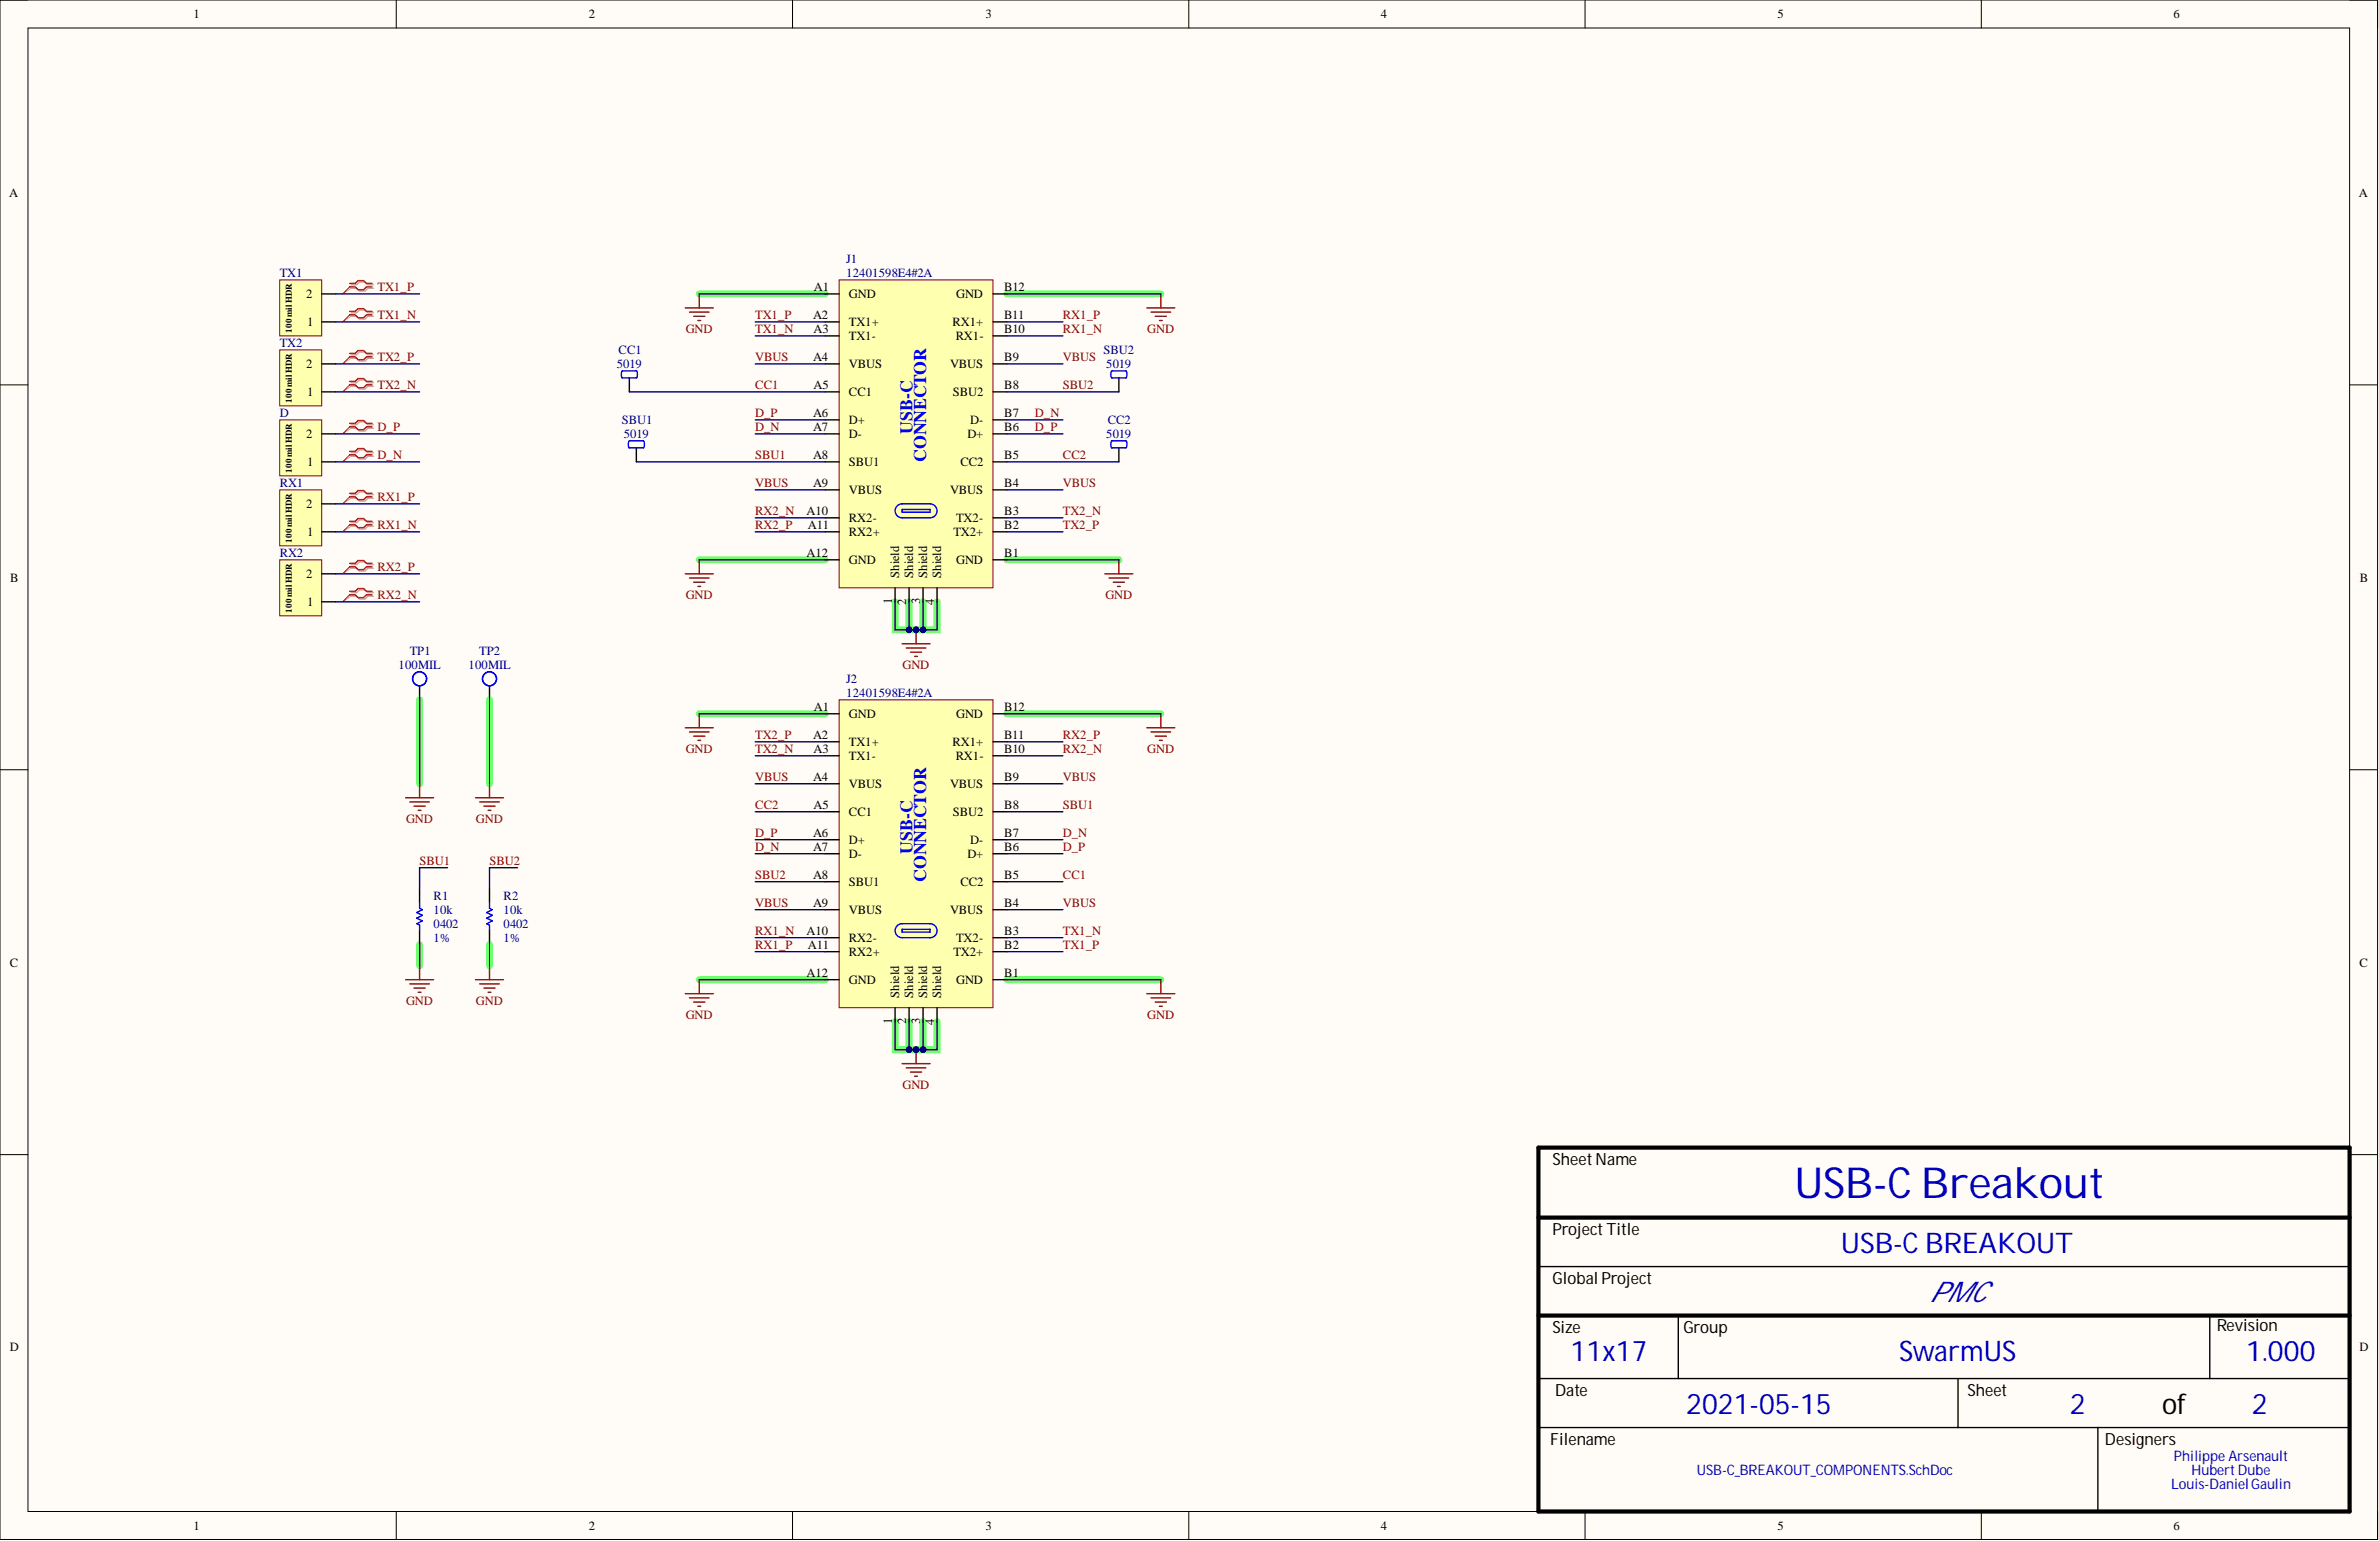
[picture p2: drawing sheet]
<svg xmlns="http://www.w3.org/2000/svg" width="431mm" height="279mm" viewBox="0 0 431 279" stroke-linecap="round" stroke-linejoin="round" font-family="sans-serif">
<defs><g id="words">
<text font-size="7.8" fill="#0000bf" x="325.4" y="217.3">USB-C Breakout</text>
<g font-size="5.2" fill="#0000bf">
<text x="333.9" y="227.1">USB-C BREAKOUT</text>
<text x="349.9" y="236">PMC</text>
<text x="284.8" y="246.7">11x17</text>
<text x="344.4" y="246.7">SwarmUS</text>
<text x="407.3" y="246.7">1.000</text>
<text x="305.8" y="256.3">2021-05-15</text>
<text x="375.4" y="256.3">2</text>
<text x="408.4" y="256.3">2</text>
</g>
<text font-size="5.2" x="392.1" y="256.3">of</text>
<g font-size="3.2" fill="#00f">
<text x="165.5" y="78.7" transform="rotate(-90 165.5 78.7)">USB-C</text>
<text x="168" y="83.7" transform="rotate(-90 168 83.7)">CONNECTOR</text>
<text x="165.5" y="154.8" transform="rotate(-90 165.5 154.8)">USB-C</text>
<text x="168" y="159.9" transform="rotate(-90 168 159.9)">CONNECTOR</text>
</g>
<g font-size="3">
<text x="281.5" y="211.2">SheetName</text>
<text x="281.5" y="223.9">ProjectTitle</text>
<text x="281.5" y="232.8">Global Project</text>
<text x="281.5" y="241.7">Size</text>
<text x="305.3" y="241.7">Group</text>
<text x="402" y="241.4">Revision</text>
<text x="282" y="253.1">Date</text>
<text x="356.8" y="253.1">Sheet</text>
<text x="281.1" y="262">Filename</text>
<text x="381.7" y="262">Designers</text>
</g>
<g font-size="2.6" fill="#0000bf">
<text x="307.8" y="267.4">USB-C_BREAKOUT_COMPONENTS.SchDoc</text>
<text x="393.7" y="269.9">Louis-DanielGaulin</text>
<text x="394.2" y="264.8">Philippe Arsenault</text>
<text x="397.5" y="267.4">HubertDube</text>
</g>
<g font-size="2.3">
<text x="35.1" y="3.3">1</text>
<text x="106.8" y="3.3">2</text>
<text x="178.7" y="3.3">3</text>
<text x="250.4" y="3.3">4</text>
<text x="322.4" y="3.3">5</text>
<text x="394.2" y="3.3">6</text>
<text x="1.7" y="35.7">A</text>
<text x="427.8" y="35.7">A</text>
<text x="147.6" y="52.8">A1</text>
<text x="182.1" y="52.8">B12</text>
<text x="55.5" y="54.1">2</text>
<text x="55.7" y="59.1">1</text>
<text x="147.5" y="57.9">A2</text>
<text x="154" y="54.1">GND</text>
<text x="154" y="59.1">TX1+</text>
<text x="172.7" y="59.1">RX1+</text>
<text x="173.4" y="54.1">GND</text>
<text x="182.1" y="57.9">B11</text>
<text x="147.5" y="65.5">A4</text>
<text x="147.5" y="60.4">A3</text>
<text x="154" y="61.7">TX1-</text>
<text x="173.3" y="61.7">RX1-</text>
<text x="182.1" y="65.5">B9</text>
<text x="182.1" y="60.4">B10</text>
<text x="55.5" y="66.7">2</text>
<text x="55.7" y="71.8">1</text>
<text x="147.5" y="70.5">A5</text>
<text x="154" y="66.7">VBUS</text>
<text x="154" y="71.8">CC1</text>
<text x="172.3" y="66.7">VBUS</text>
<text x="172.8" y="71.8">SBU2</text>
<text x="182.1" y="70.5">B8</text>
<text x="147.5" y="75.6">A6</text>
<text x="154" y="76.9">D+</text>
<text x="175.9" y="76.9">D-</text>
<text x="182.1" y="75.6">B7</text>
<text x="55.5" y="79.4">2</text>
<text x="147.5" y="78.2">A7</text>
<text x="147.5" y="83.2">A8</text>
<text x="154" y="79.4">D-</text>
<text x="175.4" y="79.4">D+</text>
<text x="182.1" y="83.2">B5</text>
<text x="182.1" y="78.2">B6</text>
<text x="55.7" y="84.5">1</text>
<text x="147.5" y="88.3">A9</text>
<text x="154" y="84.5">SBU1</text>
<text x="154" y="89.6">VBUS</text>
<text x="172.3" y="89.6">VBUS</text>
<text x="174.2" y="84.5">CC2</text>
<text x="182.1" y="88.3">B4</text>
<text x="55.5" y="92.1">2</text>
<text x="146.3" y="93.4">A10</text>
<text x="146.5" y="95.9">A11</text>
<text x="154" y="94.7">RX2-</text>
<text x="173.4" y="94.7">TX2-</text>
<text x="182.1" y="95.9">B2</text>
<text x="182.1" y="93.4">B3</text>
<text x="55.7" y="97.2">1</text>
<text x="146.3" y="101">A12</text>
<text x="154" y="97.2">RX2+</text>
<text x="172.9" y="97.2">TX2+</text>
<text x="182.1" y="101">B1</text>
<text x="1.9" y="105.5">B</text>
<text x="55.5" y="104.8">2</text>
<text x="154" y="102.3">GND</text>
<text x="163.1" y="104.8" transform="rotate(-90 163.1 104.8)">Shield</text>
<text x="165.6" y="104.8" transform="rotate(-90 165.6 104.8)">Shield</text>
<text x="168.2" y="104.8" transform="rotate(-90 168.2 104.8)">Shield</text>
<text x="170.7" y="104.8" transform="rotate(-90 170.7 104.8)">Shield</text>
<text x="173.4" y="102.3">GND</text>
<text x="428" y="105.5">B</text>
<text x="55.7" y="109.9">1</text>
<text x="161.8" y="109.5" transform="rotate(-90 161.8 109.5)">1</text>
<text x="164.4" y="109.6" transform="rotate(-90 164.4 109.6)">2</text>
<text x="166.9" y="109.5" transform="rotate(-90 166.9 109.5)">3</text>
<text x="169.4" y="109.7" transform="rotate(-90 169.4 109.7)">4</text>
<text x="147.6" y="128.9">A1</text>
<text x="154" y="130.2">GND</text>
<text x="173.4" y="130.2">GND</text>
<text x="182.1" y="128.9">B12</text>
<text x="147.5" y="134">A2</text>
<text x="147.5" y="136.5">A3</text>
<text x="154" y="135.3">TX1+</text>
<text x="154" y="137.8">TX1-</text>
<text x="172.7" y="135.3">RX1+</text>
<text x="173.3" y="137.8">RX1-</text>
<text x="182.1" y="136.5">B10</text>
<text x="182.1" y="134">B11</text>
<text x="147.5" y="141.6">A4</text>
<text x="154" y="142.9">VBUS</text>
<text x="172.3" y="142.9">VBUS</text>
<text x="182.1" y="141.6">B9</text>
<text x="147.5" y="146.7">A5</text>
<text x="154" y="147.9">CC1</text>
<text x="172.8" y="147.9">SBU2</text>
<text x="182.1" y="146.7">B8</text>
<text x="147.5" y="151.7">A6</text>
<text x="147.5" y="154.3">A7</text>
<text x="154" y="153">D+</text>
<text x="154" y="155.6">D-</text>
<text x="175.4" y="155.6">D+</text>
<text x="175.9" y="153">D-</text>
<text x="182.1" y="154.3">B6</text>
<text x="182.1" y="151.7">B7</text>
<text x="147.5" y="159.4">A8</text>
<text x="154" y="160.6">SBU1</text>
<text x="174.2" y="160.6">CC2</text>
<text x="182.1" y="159.4">B5</text>
<text x="147.5" y="164.4">A9</text>
<text x="154" y="165.7">VBUS</text>
<text x="172.3" y="165.7">VBUS</text>
<text x="182.1" y="164.4">B4</text>
<text x="146.3" y="169.5">A10</text>
<text x="146.5" y="172">A11</text>
<text x="154" y="170.8">RX2-</text>
<text x="154" y="173.3">RX2+</text>
<text x="172.9" y="173.3">TX2+</text>
<text x="173.4" y="170.8">TX2-</text>
<text x="182.1" y="172">B2</text>
<text x="182.1" y="169.5">B3</text>
<text x="1.8" y="175.3">C</text>
<text x="146.3" y="177.1">A12</text>
<text x="154" y="178.4">GND</text>
<text x="173.4" y="178.4">GND</text>
<text x="182.1" y="177.1">B1</text>
<text x="427.9" y="175.3">C</text>
<text x="161.8" y="185.6" transform="rotate(-90 161.8 185.6)">1</text>
<text x="163.1" y="180.9" transform="rotate(-90 163.1 180.9)">Shield</text>
<text x="164.4" y="185.7" transform="rotate(-90 164.4 185.7)">2</text>
<text x="165.6" y="180.9" transform="rotate(-90 165.6 180.9)">Shield</text>
<text x="166.9" y="185.7" transform="rotate(-90 166.9 185.7)">3</text>
<text x="168.2" y="180.9" transform="rotate(-90 168.2 180.9)">Shield</text>
<text x="169.4" y="185.8" transform="rotate(-90 169.4 185.8)">4</text>
<text x="170.7" y="180.9" transform="rotate(-90 170.7 180.9)">Shield</text>
<text x="1.8" y="245">D</text>
<text x="427.9" y="245">D</text>
<text x="35.1" y="277.4">1</text>
<text x="106.8" y="277.4">2</text>
<text x="178.7" y="277.4">3</text>
<text x="250.4" y="277.4">4</text>
<text x="322.4" y="277.4">5</text>
<text x="394.2" y="277.4">6</text>
</g>
<g font-size="2.3" fill="#000080">
<text x="153.5" y="47.7">J1</text>
<text x="50.7" y="50.2">TX1</text>
<text x="153.5" y="50.2">12401598E4#2A</text>
<text x="50.7" y="62.9">TX2</text>
<text x="112.2" y="64.2">CC1</text>
<text x="200.1" y="64.2">SBU2</text>
<text x="111.9" y="66.7">5019</text>
<text x="200.6" y="66.7">5019</text>
<text x="50.7" y="75.6">D</text>
<text x="112.8" y="76.9">SBU1</text>
<text x="200.9" y="76.9">CC2</text>
<text x="113.1" y="79.4">5019</text>
<text x="200.6" y="79.4">5019</text>
<text x="50.7" y="88.3">RX1</text>
<text x="50.7" y="101">RX2</text>
<text x="74.3" y="118.8">TP1</text>
<text x="86.9" y="118.8">TP2</text>
<text x="72.3" y="121.3">100MIL</text>
<text x="85" y="121.3">100MIL</text>
<text x="153.5" y="123.8">J2</text>
<text x="153.5" y="126.4">12401598E4#2A</text>
<text x="78.6" y="165.7">10k</text>
<text x="78.6" y="163.2">R1</text>
<text x="91.3" y="165.7">10k</text>
<text x="91.3" y="163.2">R2</text>
<text x="78.6" y="170.8">1%</text>
<text x="78.6" y="168.2">0402</text>
<text x="91.3" y="170.8">1%</text>
<text x="91.3" y="168.2">0402</text>
</g>
<g font-size="2.3" fill="#800000">
<text x="68.5" y="52.8">TX1_P</text>
<text x="68.5" y="57.9">TX1_N</text>
<text x="137" y="57.9">TX1_P</text>
<text x="192.8" y="57.9">RX1_P</text>
<text x="68.5" y="65.5">TX2_P</text>
<text x="124.4" y="60.4">GND</text>
<text x="137" y="65.5">VBUS</text>
<text x="137" y="60.4">TX1_N</text>
<text x="192.8" y="65.5">VBUS</text>
<text x="192.8" y="60.4">RX1_N</text>
<text x="208.1" y="60.4">GND</text>
<text x="68.5" y="70.5">TX2_N</text>
<text x="137" y="70.5">CC1</text>
<text x="192.8" y="70.5">SBU2</text>
<text x="137" y="75.6">D_P</text>
<text x="187.7" y="75.6">D_N</text>
<text x="68.5" y="83.2">D_N</text>
<text x="68.5" y="78.2">D_P</text>
<text x="137" y="78.2">D_N</text>
<text x="137" y="83.2">SBU1</text>
<text x="187.7" y="78.2">D_P</text>
<text x="192.8" y="83.2">CC2</text>
<text x="137" y="88.3">VBUS</text>
<text x="192.8" y="88.3">VBUS</text>
<text x="68.5" y="90.8">RX1_P</text>
<text x="68.5" y="95.9">RX1_N</text>
<text x="137" y="95.9">RX2_P</text>
<text x="137" y="93.4">RX2_N</text>
<text x="192.8" y="95.9">TX2_P</text>
<text x="192.8" y="93.4">TX2_N</text>
<text x="68.5" y="103.5">RX2_P</text>
<text x="68.5" y="108.6">RX2_N</text>
<text x="124.4" y="108.6">GND</text>
<text x="200.5" y="108.6">GND</text>
<text x="163.7" y="121.3">GND</text>
<text x="124.4" y="136.5">GND</text>
<text x="137" y="134">TX2_P</text>
<text x="137" y="136.5">TX2_N</text>
<text x="192.8" y="134">RX2_P</text>
<text x="192.8" y="136.5">RX2_N</text>
<text x="208.1" y="136.5">GND</text>
<text x="137" y="141.6">VBUS</text>
<text x="192.8" y="141.6">VBUS</text>
<text x="73.6" y="149.2">GND</text>
<text x="86.3" y="149.2">GND</text>
<text x="137" y="146.7">CC2</text>
<text x="192.8" y="146.7">SBU1</text>
<text x="137" y="154.3">D_N</text>
<text x="137" y="151.7">D_P</text>
<text x="192.8" y="151.7">D_N</text>
<text x="192.8" y="154.3">D_P</text>
<text x="76.1" y="156.8">SBU1</text>
<text x="88.8" y="156.8">SBU2</text>
<text x="137" y="159.4">SBU2</text>
<text x="192.8" y="159.4">CC1</text>
<text x="137" y="164.4">VBUS</text>
<text x="192.8" y="164.4">VBUS</text>
<text x="137" y="172">RX1_P</text>
<text x="137" y="169.5">RX1_N</text>
<text x="192.8" y="172">TX1_P</text>
<text x="192.8" y="169.5">TX1_N</text>
<text x="73.6" y="182.2">GND</text>
<text x="86.3" y="182.2">GND</text>
<text x="124.4" y="184.7">GND</text>
<text x="208.1" y="184.7">GND</text>
<text x="163.7" y="197.4">GND</text>
</g>
<g font-size="1.6">
<text x="52.9" y="60.3" transform="rotate(-90 52.9 60.3)">100 mil HDR</text>
<text x="52.9" y="73" transform="rotate(-90 52.9 73)">100 mil HDR</text>
<text x="52.9" y="85.7" transform="rotate(-90 52.9 85.7)">100 mil HDR</text>
<text x="52.9" y="98.4" transform="rotate(-90 52.9 98.4)">100 mil HDR</text>
<text x="52.9" y="111.1" transform="rotate(-90 52.9 111.1)">100 mil HDR</text>
</g>
</g></defs>
<path d="M0 0h431.2v279.1h-431.2z" fill-rule="evenodd" fill="#fffcf8"/>
<path d="M0 0h431.2v279.1h-431.2z" fill="none" stroke="#000" stroke-width=".18"/>
<path d="M5.1 5.1h421v269h-421z" fill-rule="evenodd" fill="#fffcf8"/>
<g fill="none" stroke="#000" stroke-width=".18">
<path d="M0 0h5.1M5.1 5.1h421v269h-421zM71.9 0v5.1M143.7 0v5.1M215.6 0v5.1M287.5 0v5.1M359.3 0v5.1M426.1 0h5.1v5.1M0 69.8h5.1M426.1 69.8h5.1M0 139.6h5.1M426.1 139.6h5.1"/>
<path d="M0 209.3h5.1M426.1 209.3h5.1M71.9 274.1v5M143.7 274.1v5M215.6 274.1v5M287.5 274.1v5M359.3 274.1v5M431.2 274.1v5"/>
</g>
<g fill="none" stroke="#6eff6e" stroke-width="1.3">
<path d="M126.8 53.3h22.8M182.6 53.3h27.9M126.8 101.5h22.8M162.3 109.1v5.1h7.6v-5.1M164.9 109.1v5.1M167.4 109.1v5.1M182.6 101.5h20.3M76.1 126.9v15.2M88.8 126.9v15.2M126.8 129.4h22.8M182.6 129.4h27.9M76.1 171.3v3.8"/>
<path d="M88.8 171.3v3.8M126.8 177.6h22.8M182.6 177.6h27.9M162.3 185.2v5.1h7.6v-5.1M164.9 185.2v5.1M167.4 185.2v5.1"/>
</g>
<path d="M279 208.1h147.1v66h-147.1zM279 220.8h147.1M279 238.5h147.1" fill="none" stroke="#000" stroke-width=".76"/>
<path d="M279 229.6h147.1M304.4 238.5v11.4M400.8 238.5v11.4M279 249.9h147.1M279 258.8h147.1M355.1 249.9v8.9M380.5 258.8v15.3" fill="none" stroke="#000" stroke-width=".25"/>
<path d="M152.2 50.8h27.9v55.8h-27.9z" fill-rule="evenodd" fill="#ffffb0"/>
<path d="M152.2 50.8h27.9v55.8h-27.9z" fill="none" stroke="#800000" stroke-width=".18"/>
<g fill="none" stroke="#000" stroke-width=".25">
<path d="M149.6 53.3h2.6M149.6 58.4h2.6M180.1 53.3h2.5M180.1 58.4h2.5M149.6 60.9h2.6M149.6 66h2.6M149.6 71.1h2.6M149.6 76.1h2.6M149.6 78.7h2.6M180.1 60.9h2.5M180.1 66h2.5M180.1 71.1h2.5"/>
<path d="M180.1 76.1h2.5M180.1 78.7h2.5M149.6 83.7h2.6M149.6 88.8h2.6M149.6 93.9h2.6M149.6 96.4h2.6M180.1 83.7h2.5M180.1 88.8h2.5M180.1 93.9h2.5M180.1 96.4h2.5M149.6 101.5h2.6M162.3 106.6v2.5"/>
<path d="M164.9 106.6v2.5M167.4 106.6v2.5M169.9 106.6v2.5M180.1 101.5h2.5"/>
</g>
<path d="M162.9 91.6l.7-.2h5.1a1.27 1.27 0 0 1 1.2 1.2 1.27 1.27 0 0 1-1.2 1.3h-5.1a1.27 1.27 0 0 1-1.2-.9 1.27 1.27 0 0 1 .5-1.4zM163.6 92.4h5.1v.5h-5.1z" fill="none" stroke="#00f" stroke-width=".25"/>
<path d="M163.6 116.7h5.1M164.4 117.5h3.5M165.1 118.3h2M165.9 119h.5M166.1 114.2v2.5" fill="none" stroke="#800000" stroke-width=".25"/>
<circle cx="166.1" cy="114.2" r=".51" fill="#000080"/>
<circle cx="166.1" cy="114.2" r=".51" fill="none" stroke="#000080" stroke-width=".18"/>
<g fill="none" stroke="#800000" stroke-width=".25">
<path d="M124.3 55.8h5.1M125 56.6h3.6M125.8 57.4h2M126.6 58.1h.5M126.8 53.3v2.5M208 55.8h5.1M208.7 56.6h3.6M209.5 57.4h2M210.3 58.1h.5M210.5 53.3v2.5M124.3 104h5.1M125 104.8h3.6"/>
<path d="M125.8 105.6h2M126.6 106.3h.5M126.8 101.5v2.5M200.4 104h5M201.1 104.8h3.6M201.9 105.6h2M202.7 106.3h.5M202.9 101.5v2.5"/>
</g>
<path d="M114.1 68.5v2.6M202.9 68.5v2.6M115.4 81.2v2.5M202.9 81.2v2.5" fill="none" stroke="#000" stroke-width=".25"/>
<path d="M112.8 67.3h2.6l.2 .3-.1 .8-.1 .1h-2.6l-.1-.6zM114.1 80l2.6-.1 .2 .4-.1 .7-.1 .2h-2.6l-.2-.6zM201.6 67.3h2.6l.2 .3-.1 .8-.1 .1h-2.6l-.1-.6zM201.6 80l2.6-.1 .2 .4-.1 .8-.1 .1h-2.6l-.1-.6z" fill="none" stroke="#00f" stroke-width=".25"/>
<path d="M50.7 76.1h7.6v10.2h-7.6z" fill-rule="evenodd" fill="#ffffb0"/>
<path d="M50.7 76.1h7.6v10.2h-7.6z" fill="none" stroke="#800000" stroke-width=".18"/>
<path d="M58.3 78.7h2.6M58.3 83.7h2.6" fill="none" stroke="#000" stroke-width=".25"/>
<path d="M50.7 50.8h7.6v10.1h-7.6z" fill-rule="evenodd" fill="#ffffb0"/>
<path d="M50.7 50.8h7.6v10.1h-7.6z" fill="none" stroke="#800000" stroke-width=".18"/>
<path d="M58.3 58.4h2.6M58.3 53.3h2.6" fill="none" stroke="#000" stroke-width=".25"/>
<path d="M50.7 63.4h7.6v10.2h-7.6z" fill-rule="evenodd" fill="#ffffb0"/>
<path d="M50.7 63.4h7.6v10.2h-7.6z" fill="none" stroke="#800000" stroke-width=".18"/>
<path d="M58.3 71.1h2.6M58.3 66h2.6" fill="none" stroke="#000" stroke-width=".25"/>
<path d="M50.7 88.8h7.6v10.2h-7.6z" fill-rule="evenodd" fill="#ffffb0"/>
<path d="M50.7 88.8h7.6v10.2h-7.6z" fill="none" stroke="#800000" stroke-width=".18"/>
<path d="M58.3 96.4h2.6M58.3 91.4h2.6" fill="none" stroke="#000" stroke-width=".25"/>
<path d="M50.7 101.5h7.6v10.2h-7.6z" fill-rule="evenodd" fill="#ffffb0"/>
<path d="M50.7 101.5h7.6v10.2h-7.6z" fill="none" stroke="#800000" stroke-width=".18"/>
<path d="M58.3 109.1h2.6M58.3 104h2.6M76.1 124.3v2.6M88.8 124.3v2.6" fill="none" stroke="#000" stroke-width=".25"/>
<g fill="none" stroke="#00f" stroke-width=".25">
<circle cx="76.1" cy="123.1" r="1.27"/>
<circle cx="88.8" cy="123.1" r="1.27"/>
</g>
<path d="M73.6 144.6h5M74.3 145.4h3.6M75.1 146.2h2M75.8 146.9h.5M76.1 142.1v2.5M86.2 144.6h5.1M87 145.4h3.6M87.8 146.2h2M88.5 146.9h.5M88.8 142.1v2.5" fill="none" stroke="#800000" stroke-width=".25"/>
<path d="M152.2 126.9h27.9v55.8h-27.9z" fill-rule="evenodd" fill="#ffffb0"/>
<path d="M152.2 126.9h27.9v55.8h-27.9z" fill="none" stroke="#800000" stroke-width=".18"/>
<g fill="none" stroke="#000" stroke-width=".25">
<path d="M149.6 129.4h2.6M149.6 134.5h2.6M149.6 137h2.6M180.1 129.4h2.5M180.1 134.5h2.5M180.1 137h2.5M149.6 142.1h2.6M149.6 147.2h2.6M149.6 152.3h2.6M149.6 154.8h2.6M149.6 159.9h2.6M180.1 142.1h2.5"/>
<path d="M180.1 147.2h2.5M180.1 152.3h2.5M180.1 154.8h2.5M180.1 159.9h2.5M149.6 164.9h2.6M149.6 170h2.6M149.6 172.6h2.6M149.6 177.6h2.6M180.1 164.9h2.5M180.1 170h2.5M180.1 172.6h2.5M180.1 177.6h2.5"/>
<path d="M162.3 182.7v2.5M164.9 182.7v2.5M167.4 182.7v2.5M169.9 182.7v2.5"/>
</g>
<path d="M162.9 167.7l.7-.2h5.1a1.27 1.27 0 0 1 1.2 1.2 1.27 1.27 0 0 1-1.2 1.3h-5.1a1.27 1.27 0 0 1-1.2-.9 1.27 1.27 0 0 1 .5-1.4zM163.6 168.5h5.1v.5h-5.1z" fill="none" stroke="#00f" stroke-width=".25"/>
<path d="M163.6 192.9h5.1M164.4 193.6h3.5M165.1 194.4h2M165.9 195.1h.5M166.1 190.3v2.6" fill="none" stroke="#800000" stroke-width=".25"/>
<circle cx="166.1" cy="190.3" r=".51" fill="#000080"/>
<circle cx="166.1" cy="190.3" r=".51" fill="none" stroke="#000080" stroke-width=".18"/>
<g fill="none" stroke="#800000" stroke-width=".25">
<path d="M124.3 132h5.1M125 132.7h3.6M125.8 133.5h2M126.6 134.2h.5M126.8 129.4v2.6M208 132h5.1M208.7 132.7h3.6M209.5 133.5h2M210.3 134.2h.5M210.5 129.4v2.6M73.6 177.6h5M74.3 178.4h3.6"/>
<path d="M75.1 179.1h2M75.8 179.9h.5M76.1 175.1v2.5M86.2 177.6h5.1M87 178.4h3.6M87.8 179.1h2M88.5 179.9h.5M88.8 175.1v2.5M126.8 177.6v2.6M210.5 177.6v2.6M124.3 180.2h5.1M125 180.9h3.6"/>
<path d="M125.8 181.7h2M126.6 182.4h.5M208 180.2h5.1M208.7 180.9h3.6M209.5 181.7h2M210.3 182.4h.5"/>
</g>
<path d="M76.1 161.1v2.6M76.1 168.7v2.6M88.8 161.1v2.6M88.8 168.7v2.6" fill="none" stroke="#000" stroke-width=".25"/>
<path d="M76.1 163.7v1l.5 .2-1 .5 1 .6-1 .5 1 .5-1 .5 .5 .2v1M88.8 163.7v1l.5 .2-1 .5 1 .6-1 .5 1 .5-1 .5 .5 .2v1" fill="none" stroke="#00f" stroke-width=".25"/>
<g fill="none" stroke="#d0a19e" stroke-width=".25">
<path d="M63.7 51.6h1l.5-.5h1l.5 .5h1M63.7 52.3h1l.5 .5h1l.5-.5h1M63.7 56.7h1l.5-.5h1l.5 .5h1M63.7 57.4h1l.5 .5h1l.5-.5h1M63.7 64.3h1l.5-.5h1l.5 .5h1M63.7 65h1l.5 .5h1l.5-.5h1M63.7 69.4h1l.5-.5h1l.5 .5h1M63.7 70h1l.5 .5h1l.5-.5h1M63.7 77h1l.5-.5h1l.5 .5h1M63.7 77.7h1l.5 .5h1l.5-.5h1M63.7 82.1h1l.5-.5h1l.5 .5h1M63.7 82.7h1l.5 .5h1l.5-.5h1"/>
<path d="M63.7 89.7h1l.5-.5h1l.5 .5h1M63.7 90.3h1l.5 .5h1l.5-.5h1M63.7 94.8h1l.5-.5h1l.5 .5h1M63.7 95.4h1l.5 .5h1l.5-.5h1M63.7 102.4h1l.5-.5h1l.5 .5h1M63.7 103h1l.5 .5h1l.5-.5h1M63.7 107.5h1l.5-.5h1l.5 .5h1M63.7 108.1h1l.5 .5h1l.5-.5h1"/>
</g>
<path d="M63.7 52.3l-1.6 1M63.7 57.4l-1.6 1M63.7 65l-1.6 1M63.7 70l-1.6 1.1M63.7 77.7l-1.6 1M63.7 82.7l-1.6 1M63.7 90.3l-1.6 1.1M63.7 95.4l-1.6 1M63.7 103l-1.6 1M63.7 108.1l-1.6 1" fill="none" stroke="#d0a19e" stroke-width=".18"/>
<g fill="none" stroke="#f00" stroke-width=".25">
<path d="M63.4 51.4h1l.5-.5h1l.6 .5h1M63.4 52h1l.5 .5h1l.6-.5h1M63.4 56.5h1l.5-.5h1l.6 .5h1M63.4 57.1h1l.5 .5h1l.6-.5h1M63.4 64.1h1l.5-.5h1l.6 .5h1M63.4 64.7h1l.5 .5h1l.6-.5h1M63.4 69.1h1l.5-.5h1l.6 .5h1M63.4 69.8h1l.5 .5h1l.6-.5h1M63.4 76.8h1l.5-.5h1l.6 .5h1M63.4 77.4h1l.5 .5h1l.6-.5h1M63.4 81.8h1l.5-.5h1l.6 .5h1M63.4 82.5h1l.5 .5h1l.6-.5h1"/>
<path d="M63.4 89.4h1l.5-.5h1l.6 .5h1M63.4 90.1h1l.5 .5h1l.6-.5h1M63.4 94.5h1l.5-.5h1l.6 .5h1M63.4 95.2h1l.5 .5h1l.6-.5h1M63.4 102.1h1l.5-.5h1l.6 .5h1M63.4 102.8h1l.5 .5h1l.6-.5h1M63.4 107.2h1l.5-.5h1l.6 .5h1M63.4 107.8h1l.5 .6h1l.6-.6h1"/>
</g>
<path d="M63.4 52l-1.3 1.3M63.4 57.1l-1.3 1.3M63.4 64.7l-1.3 1.3M63.4 69.8l-1.3 1.3M63.4 77.4l-1.3 1.3M63.4 82.5l-1.3 1.2M63.4 90.1l-1.3 1.3M63.4 95.2l-1.3 1.2M63.4 102.8l-1.3 1.2M63.4 107.8l-1.3 1.3" fill="none" stroke="#f00" stroke-width=".18"/>
<path d="M167.4 185.2v5.1" fill="none" stroke="#000080" stroke-width=".25"/>
<circle cx="167.4" cy="190.3" r=".51" fill="#000080"/>
<circle cx="167.4" cy="190.3" r=".51" fill="none" stroke="#000080" stroke-width=".18"/>
<g fill="none" stroke="#000080" stroke-width=".25">
<path d="M60.9 58.4h15.2M60.9 53.3h15.2M126.8 53.3h22.8M137 58.4h12.6M60.9 78.7h15.2M60.9 71.1h15.2M60.9 66h15.2M114.1 71.1h35.5M137 78.7h12.6M137 66h12.6M137 76.1h12.6M137 60.9h12.6"/>
<path d="M60.9 96.4h15.2M60.9 91.4h15.2M60.9 83.7h15.2M115.4 83.7h34.2M137 96.4h12.6M137 93.9h12.6M137 88.8h12.6M60.9 109.1h15.2M60.9 104h15.2M126.8 101.5h22.8M126.8 129.4h22.8M137 137h12.6"/>
<path d="M137 134.5h12.6M81.2 157.3h-5.1v3.8M93.8 157.3h-5v3.8M137 159.9h12.6M137 147.2h12.6M137 142.1h12.6M126.8 177.6h22.8M137 172.6h12.6M137 170h12.6M137 164.9h12.6M162.3 185.2v5.1h7.6v-5.1"/>
</g>
<circle cx="164.9" cy="190.3" r=".51" fill="#000080"/>
<circle cx="164.9" cy="190.3" r=".51" fill="none" stroke="#000080" stroke-width=".18"/>
<circle cx="166.1" cy="190.3" r=".51" fill="#000080"/>
<circle cx="166.1" cy="190.3" r=".51" fill="none" stroke="#000080" stroke-width=".18"/>
<circle cx="167.4" cy="190.3" r=".51" fill="#000080"/>
<circle cx="167.4" cy="190.3" r=".51" fill="none" stroke="#000080" stroke-width=".18"/>
<path d="M162.3 109.1v5.1h7.6v-5.1" fill="none" stroke="#000080" stroke-width=".25"/>
<circle cx="164.9" cy="114.2" r=".51" fill="#000080"/>
<circle cx="164.9" cy="114.2" r=".51" fill="none" stroke="#000080" stroke-width=".18"/>
<circle cx="166.1" cy="114.2" r=".51" fill="#000080"/>
<circle cx="166.1" cy="114.2" r=".51" fill="none" stroke="#000080" stroke-width=".18"/>
<circle cx="167.4" cy="114.2" r=".51" fill="#000080"/>
<circle cx="167.4" cy="114.2" r=".51" fill="none" stroke="#000080" stroke-width=".18"/>
<g fill="none" stroke="#000080" stroke-width=".25">
<path d="M182.6 58.4h10.2M182.6 53.3h27.9M182.6 78.7h10.2M182.6 76.1h10.2M182.6 71.1h20.3M182.6 66h10.2M182.6 60.9h10.2M182.6 96.4h10.2M182.6 93.9h10.2M182.6 88.8h10.2M182.6 83.7h20.3M182.6 101.5h20.3"/>
<path d="M76.1 126.9v15.2M88.8 126.9v15.2M182.6 137h10.2M182.6 134.5h10.2M182.6 129.4h27.9M182.6 159.9h10.2M182.6 154.8h10.2M182.6 152.3h10.2M182.6 147.2h10.2M182.6 142.1h10.2M76.1 171.3v3.8M88.8 171.3v3.8"/>
<path d="M182.6 177.6h27.9M182.6 172.6h10.2M182.6 170h10.2M182.6 164.9h10.2M164.9 185.2v5.1"/>
</g>
<circle cx="164.9" cy="190.3" r=".51" fill="#000080"/>
<circle cx="164.9" cy="190.3" r=".51" fill="none" stroke="#000080" stroke-width=".18"/>
<path d="M164.9 109.1v5.1" fill="none" stroke="#000080" stroke-width=".25"/>
<circle cx="164.9" cy="114.2" r=".51" fill="#000080"/>
<circle cx="164.9" cy="114.2" r=".51" fill="none" stroke="#000080" stroke-width=".18"/>
<path d="M167.4 109.1v5.1" fill="none" stroke="#000080" stroke-width=".25"/>
<circle cx="167.4" cy="114.2" r=".51" fill="#000080"/>
<circle cx="167.4" cy="114.2" r=".51" fill="none" stroke="#000080" stroke-width=".18"/>
<path d="M137 154.8h12.6M137 152.3h12.6" fill="none" stroke="#000080" stroke-width=".25"/>
<use href="#words"/>
</svg>
